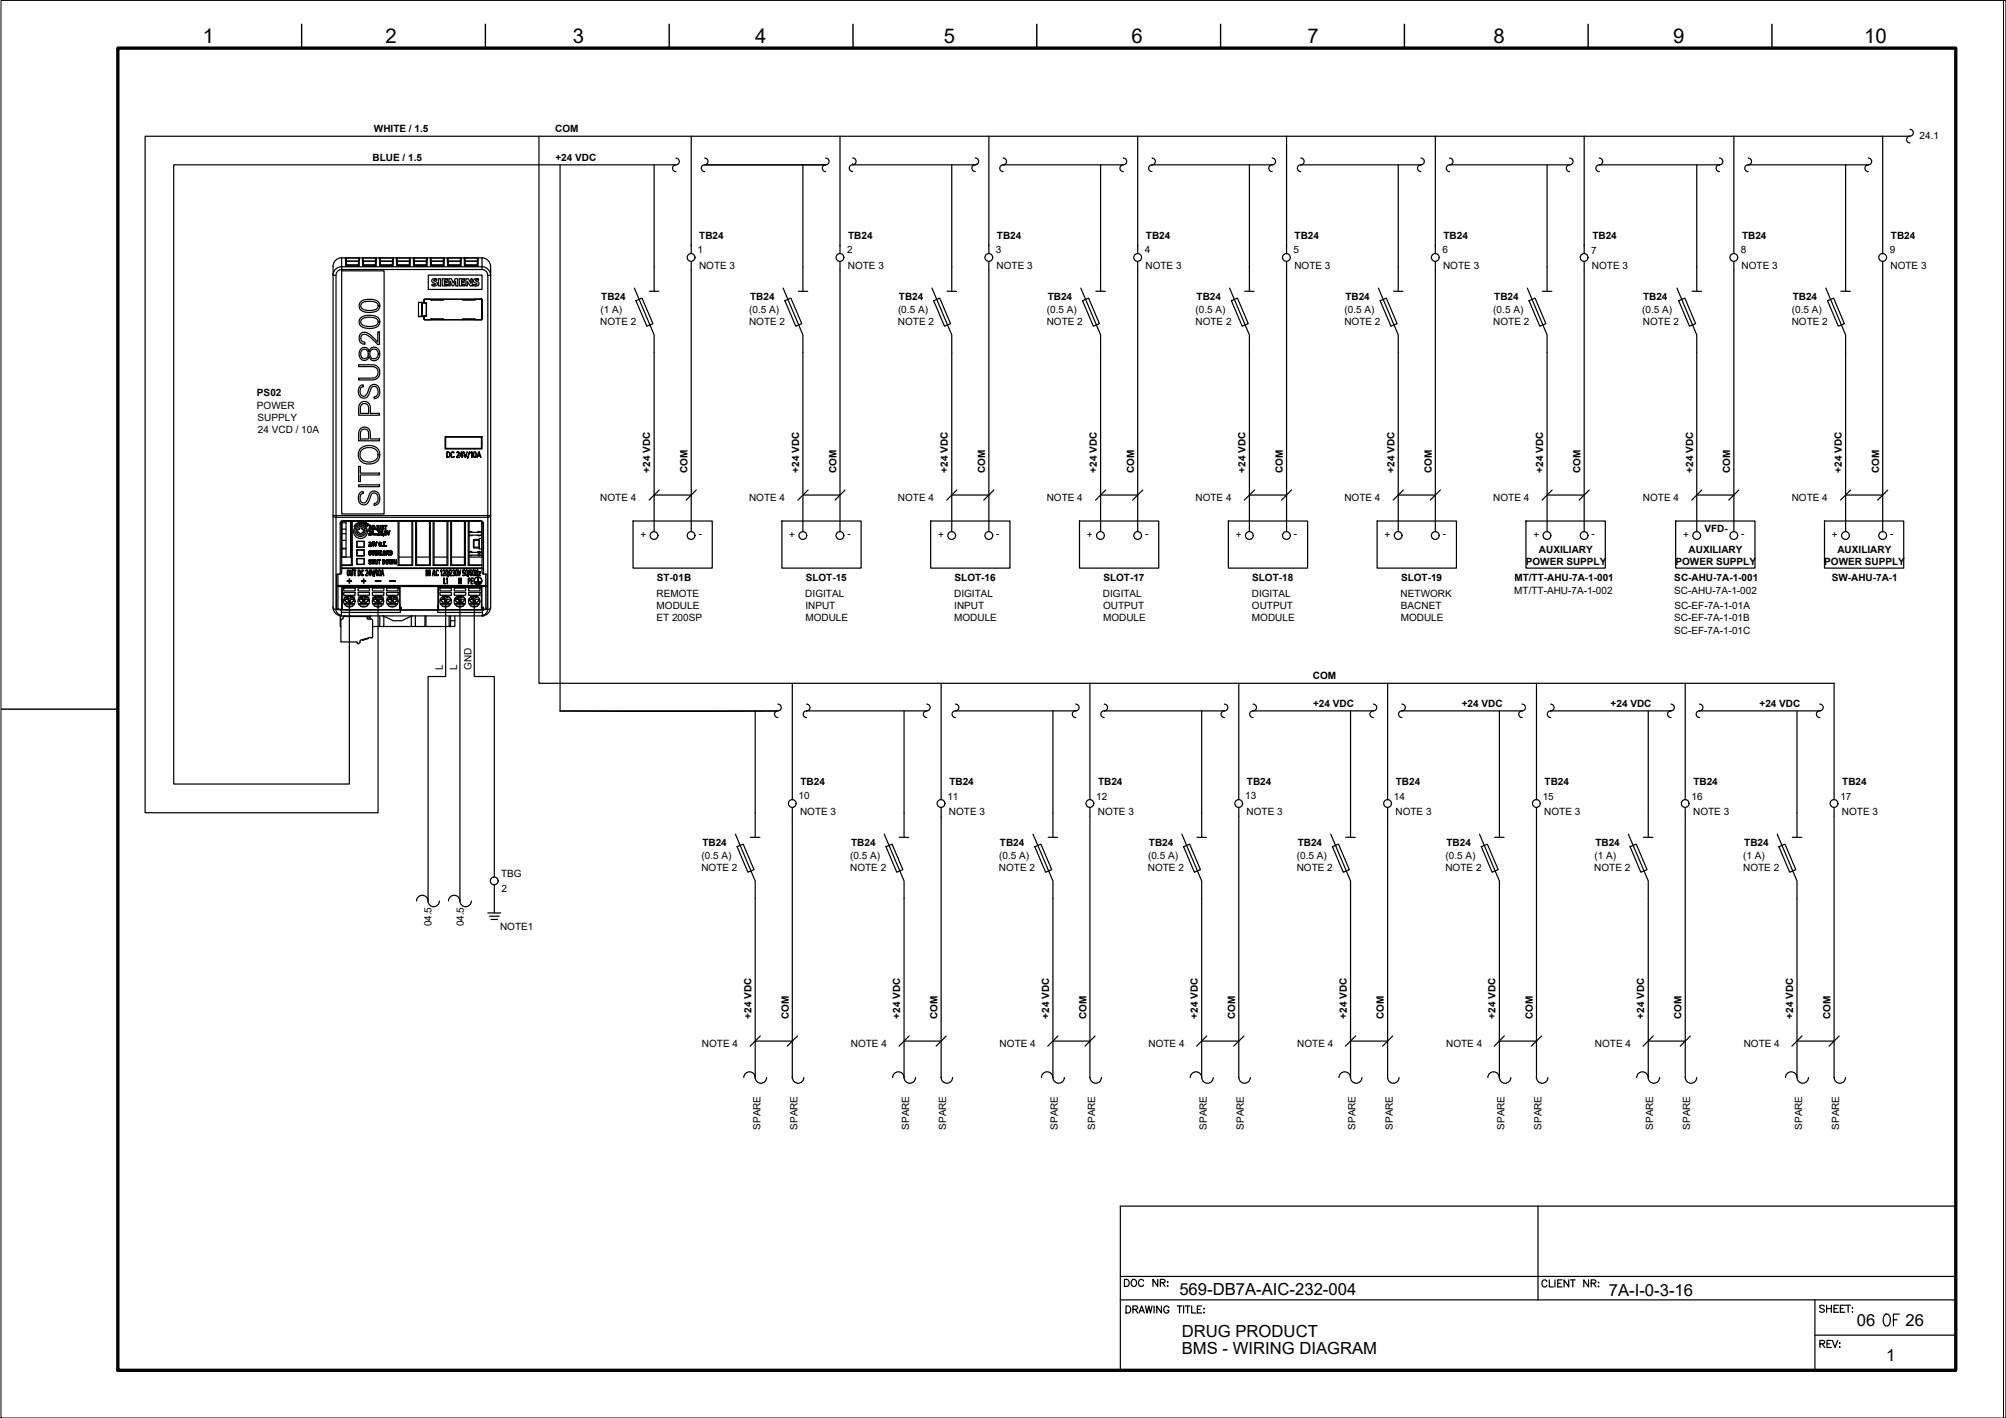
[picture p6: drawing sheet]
<svg xmlns="http://www.w3.org/2000/svg" width="420mm" height="297mm" viewBox="0 0 420 297" stroke-linecap="round" stroke-linejoin="round" font-family="sans-serif">
<defs><g id="words">
<text font-size="5.7" x="393.7" y="279">OF</text>
<text font-size="4.4" x="234.6" y="270.6">DOC NR:</text>
<g font-size="4.3">
<text x="42.5" y="9">1</text>
<text x="80.8" y="9">2</text>
<text x="120" y="9">3</text>
<text x="158.2" y="9">4</text>
<text x="197.7" y="9">5</text>
<text x="237" y="9">6</text>
<text x="273.9" y="9">7</text>
<text x="312.8" y="9">8</text>
<text x="350.4" y="9">9</text>
<text x="390.5" y="9">10</text>
</g>
<g font-size="3.5">
<text x="247" y="271.3">569-DB7A-AIC-232-004</text>
<text x="337" y="271.4">7A-I-0-3-16</text>
<text x="247.5" y="280.1">DRUG PRODUCT</text>
<text x="388.9" y="277.7">06</text>
<text x="399.1" y="277.7">26</text>
<text x="247.5" y="283.7">BMS - WIRING DIAGRAM</text>
<text x="395.1" y="285">1</text>
</g>
<g font-size="2.1">
<text x="78.3" y="27.7">WHITE / 1.5</text>
<text x="116.3" y="27.7">COM</text>
<text x="402" y="29.2">24.1</text>
<text x="78" y="33.7">BLUE / 1.5</text>
<text x="116.3" y="33.7">+24 VDC</text>
<text x="146.1" y="53.1">1</text>
<text x="146.5" y="50">TB24</text>
<text x="177.4" y="53.1">2</text>
<text x="177.7" y="50">TB24</text>
<text x="208.6" y="53.1">3</text>
<text x="208.8" y="50">TB24</text>
<text x="239.8" y="53.1">4</text>
<text x="240" y="50">TB24</text>
<text x="270.9" y="53.1">5</text>
<text x="271.2" y="50">TB24</text>
<text x="302.1" y="53.1">6</text>
<text x="302.3" y="50">TB24</text>
<text x="333.3" y="53.1">7</text>
<text x="333.5" y="50">TB24</text>
<text x="364.6" y="53.1">8</text>
<text x="364.9" y="50">TB24</text>
<text x="395.8" y="53.1">9</text>
<text x="396" y="50">TB24</text>
<text x="146.4" y="56.2">NOTE 3</text>
<text x="177.6" y="56.2">NOTE 3</text>
<text x="208.7" y="56.2">NOTE 3</text>
<text x="239.9" y="56.2">NOTE 3</text>
<text x="271.1" y="56.2">NOTE 3</text>
<text x="302.3" y="56.2">NOTE 3</text>
<text x="333.4" y="56.2">NOTE 3</text>
<text x="364.8" y="56.2">NOTE 3</text>
<text x="396" y="56.2">NOTE 3</text>
<text x="125.8" y="65.5">(1 A)</text>
<text x="125.9" y="62.8">TB24</text>
<text x="156.9" y="65.5">(0.5 A)</text>
<text x="157.1" y="62.8">TB24</text>
<text x="188.1" y="65.5">(0.5 A)</text>
<text x="188.3" y="62.8">TB24</text>
<text x="219.3" y="65.5">(0.5 A)</text>
<text x="219.5" y="62.8">TB24</text>
<text x="250.4" y="65.5">(0.5 A)</text>
<text x="250.6" y="62.8">TB24</text>
<text x="281.6" y="65.5">(0.5 A)</text>
<text x="281.8" y="62.8">TB24</text>
<text x="312.8" y="65.5">(0.5 A)</text>
<text x="313" y="62.8">TB24</text>
<text x="344" y="65.5">(0.5 A)</text>
<text x="344.1" y="62.8">TB24</text>
<text x="375.3" y="65.5">(0.5 A)</text>
<text x="375.5" y="62.8">TB24</text>
<text x="125.7" y="68.1">NOTE 2</text>
<text x="156.9" y="68.1">NOTE 2</text>
<text x="188.1" y="68.1">NOTE 2</text>
<text x="219.2" y="68.1">NOTE 2</text>
<text x="250.4" y="68.1">NOTE 2</text>
<text x="281.6" y="68.1">NOTE 2</text>
<text x="312.8" y="68.1">NOTE 2</text>
<text x="344.1" y="68.1">NOTE 2</text>
<text x="375.3" y="68.1">NOTE 2</text>
<text x="53.8" y="83">PS02</text>
<text x="53.8" y="85.6">POWER</text>
<text x="54" y="88.2">SUPPLY</text>
<text x="54" y="90.7">24 VCD / 10A</text>
<text x="136.2" y="99" transform="rotate(-90 136.2 99)">+24 VDC</text>
<text x="144" y="99" transform="rotate(-90 144 99)">COM</text>
<text x="167.4" y="99" transform="rotate(-90 167.4 99)">+24 VDC</text>
<text x="175.2" y="99" transform="rotate(-90 175.2 99)">COM</text>
<text x="198.5" y="99" transform="rotate(-90 198.5 99)">+24 VDC</text>
<text x="206.4" y="99" transform="rotate(-90 206.4 99)">COM</text>
<text x="229.7" y="99" transform="rotate(-90 229.7 99)">+24 VDC</text>
<text x="237.5" y="99" transform="rotate(-90 237.5 99)">COM</text>
<text x="260.9" y="99" transform="rotate(-90 260.9 99)">+24 VDC</text>
<text x="268.7" y="99" transform="rotate(-90 268.7 99)">COM</text>
<text x="292.1" y="99" transform="rotate(-90 292.1 99)">+24 VDC</text>
<text x="299.9" y="99" transform="rotate(-90 299.9 99)">COM</text>
<text x="323.2" y="99" transform="rotate(-90 323.2 99)">+24 VDC</text>
<text x="331.1" y="99" transform="rotate(-90 331.1 99)">COM</text>
<text x="354.6" y="99" transform="rotate(-90 354.6 99)">+24 VDC</text>
<text x="362.4" y="99" transform="rotate(-90 362.4 99)">COM</text>
<text x="385.8" y="99" transform="rotate(-90 385.8 99)">+24 VDC</text>
<text x="393.6" y="99" transform="rotate(-90 393.6 99)">COM</text>
<text x="125.7" y="105">NOTE 4</text>
<text x="156.9" y="105">NOTE 4</text>
<text x="188.1" y="105">NOTE 4</text>
<text x="219.2" y="105">NOTE 4</text>
<text x="250.4" y="105">NOTE 4</text>
<text x="281.6" y="105">NOTE 4</text>
<text x="312.8" y="105">NOTE 4</text>
<text x="344.1" y="105">NOTE 4</text>
<text x="375.3" y="105">NOTE 4</text>
<text x="134.1" y="112.6">+</text>
<text x="146.3" y="112.4">-</text>
<text x="165.3" y="112.6">+</text>
<text x="177.5" y="112.4">-</text>
<text x="196.5" y="112.6">+</text>
<text x="208.7" y="112.4">-</text>
<text x="227.6" y="112.6">+</text>
<text x="239.9" y="112.4">-</text>
<text x="258.8" y="112.6">+</text>
<text x="271" y="112.4">-</text>
<text x="290" y="112.6">+</text>
<text x="302.2" y="112.4">-</text>
<text x="321.2" y="112.6">+</text>
<text x="333.4" y="112.4">-</text>
<text x="352.5" y="112.6">+</text>
<text x="357" y="111.4">VFD-</text>
<text x="364.7" y="112.4">-</text>
<text x="383.7" y="112.6">+</text>
<text x="395.9" y="112.4">-</text>
<text x="319.6" y="118.3">POWER SUPPLY</text>
<text x="322.3" y="115.9">AUXILIARY</text>
<text x="350.9" y="118.3">POWER SUPPLY</text>
<text x="353.7" y="115.9">AUXILIARY</text>
<text x="382.1" y="118.3">POWER SUPPLY</text>
<text x="384.9" y="115.9">AUXILIARY</text>
<text x="137.5" y="125">REMOTE</text>
<text x="137.6" y="121.7">ST-01B</text>
<text x="168.7" y="125">DIGITAL</text>
<text x="168.8" y="121.7">SLOT-15</text>
<text x="199.9" y="125">DIGITAL</text>
<text x="199.9" y="121.7">SLOT-16</text>
<text x="231" y="125">DIGITAL</text>
<text x="231.1" y="121.7">SLOT-17</text>
<text x="262.2" y="125">DIGITAL</text>
<text x="262.3" y="121.7">SLOT-18</text>
<text x="293.4" y="125">NETWORK</text>
<text x="293.5" y="121.7">SLOT-19</text>
<text x="317.2" y="124.3">MT/TT-AHU-7A-1-002</text>
<text x="317.2" y="121.7">MT/TT-AHU-7A-1-001</text>
<text x="350.6" y="124.3">SC-AHU-7A-1-002</text>
<text x="350.7" y="121.7">SC-AHU-7A-1-001</text>
<text x="383.6" y="121.7">SW-AHU-7A-1</text>
<text x="137.5" y="130.1">ET 200SP</text>
<text x="137.5" y="127.6">MODULE</text>
<text x="168.7" y="130.1">MODULE</text>
<text x="168.7" y="127.6">INPUT</text>
<text x="199.9" y="130.1">MODULE</text>
<text x="199.9" y="127.6">INPUT</text>
<text x="231" y="130.1">MODULE</text>
<text x="231" y="127.6">OUTPUT</text>
<text x="262.2" y="130.1">MODULE</text>
<text x="262.2" y="127.6">OUTPUT</text>
<text x="293.4" y="130.1">MODULE</text>
<text x="293.4" y="127.6">BACNET</text>
<text x="350.7" y="130.1">SC-EF-7A-1-01B</text>
<text x="350.7" y="127.6">SC-EF-7A-1-01A</text>
<text x="350.7" y="132.9">SC-EF-7A-1-01C</text>
<text x="92.7" y="140.4" transform="rotate(-90 92.7 140.4)">L</text>
<text x="95.7" y="140.4" transform="rotate(-90 95.7 140.4)">L</text>
<text x="98.7" y="140.4" transform="rotate(-90 98.7 140.4)">GND</text>
<text x="275" y="142.2">COM</text>
<text x="275" y="148.2">+24 VDC</text>
<text x="306.2" y="148.2">+24 VDC</text>
<text x="337.4" y="148.2">+24 VDC</text>
<text x="368.5" y="148.2">+24 VDC</text>
<text x="167.3" y="167.4">10</text>
<text x="167.7" y="164.4">TB24</text>
<text x="198.4" y="167.5">11</text>
<text x="198.8" y="164.4">TB24</text>
<text x="229.6" y="167.5">12</text>
<text x="230" y="164.4">TB24</text>
<text x="260.8" y="167.5">13</text>
<text x="261.2" y="164.4">TB24</text>
<text x="292" y="167.5">14</text>
<text x="292.4" y="164.4">TB24</text>
<text x="323.1" y="167.5">15</text>
<text x="323.5" y="164.4">TB24</text>
<text x="354.3" y="167.5">16</text>
<text x="354.7" y="164.4">TB24</text>
<text x="385.5" y="167.5">17</text>
<text x="385.9" y="164.4">TB24</text>
<text x="167.6" y="170.6">NOTE 3</text>
<text x="198.8" y="170.6">NOTE 3</text>
<text x="229.9" y="170.6">NOTE 3</text>
<text x="261.1" y="170.6">NOTE 3</text>
<text x="292.3" y="170.6">NOTE 3</text>
<text x="323.4" y="170.6">NOTE 3</text>
<text x="354.6" y="170.6">NOTE 3</text>
<text x="385.8" y="170.6">NOTE 3</text>
<text x="146.9" y="179.9">(0.5 A)</text>
<text x="147.1" y="177.1">TB24</text>
<text x="178.1" y="179.9">(0.5 A)</text>
<text x="178.3" y="177.1">TB24</text>
<text x="209.3" y="179.9">(0.5 A)</text>
<text x="209.4" y="177.1">TB24</text>
<text x="240.5" y="179.9">(0.5 A)</text>
<text x="240.6" y="177.1">TB24</text>
<text x="271.6" y="179.9">(0.5 A)</text>
<text x="271.8" y="177.1">TB24</text>
<text x="302.8" y="179.9">(0.5 A)</text>
<text x="303" y="177.1">TB24</text>
<text x="334" y="179.9">(1 A)</text>
<text x="334.2" y="177.1">TB24</text>
<text x="365.1" y="179.9">(1 A)</text>
<text x="365.3" y="177.1">TB24</text>
<text x="104.9" y="183.7">TBG</text>
<text x="146.9" y="182.4">NOTE 2</text>
<text x="178.1" y="182.4">NOTE 2</text>
<text x="209.2" y="182.4">NOTE 2</text>
<text x="240.4" y="182.4">NOTE 2</text>
<text x="271.6" y="182.4">NOTE 2</text>
<text x="302.7" y="182.4">NOTE 2</text>
<text x="333.9" y="182.4">NOTE 2</text>
<text x="365.1" y="182.4">NOTE 2</text>
<text x="105" y="186.9">2</text>
<text x="90.4" y="194.1" transform="rotate(-90 90.4 194.1)">04.5</text>
<text x="97.2" y="194.1" transform="rotate(-90 97.2 194.1)">04.5</text>
<text x="104.7" y="194.8">NOTE1</text>
<text x="157.4" y="213.4" transform="rotate(-90 157.4 213.4)">+24 VDC</text>
<text x="165.2" y="213.4" transform="rotate(-90 165.2 213.4)">COM</text>
<text x="188.6" y="213.4" transform="rotate(-90 188.6 213.4)">+24 VDC</text>
<text x="196.4" y="213.4" transform="rotate(-90 196.4 213.4)">COM</text>
<text x="219.7" y="213.4" transform="rotate(-90 219.7 213.4)">+24 VDC</text>
<text x="227.5" y="213.4" transform="rotate(-90 227.5 213.4)">COM</text>
<text x="250.9" y="213.4" transform="rotate(-90 250.9 213.4)">+24 VDC</text>
<text x="258.7" y="213.4" transform="rotate(-90 258.7 213.4)">COM</text>
<text x="282.1" y="213.4" transform="rotate(-90 282.1 213.4)">+24 VDC</text>
<text x="289.9" y="213.4" transform="rotate(-90 289.9 213.4)">COM</text>
<text x="313.2" y="213.4" transform="rotate(-90 313.2 213.4)">+24 VDC</text>
<text x="321.1" y="213.4" transform="rotate(-90 321.1 213.4)">COM</text>
<text x="344.4" y="213.4" transform="rotate(-90 344.4 213.4)">+24 VDC</text>
<text x="352.2" y="213.4" transform="rotate(-90 352.2 213.4)">COM</text>
<text x="375.6" y="213.4" transform="rotate(-90 375.6 213.4)">+24 VDC</text>
<text x="383.4" y="213.4" transform="rotate(-90 383.4 213.4)">COM</text>
<text x="147" y="219.4">NOTE 4</text>
<text x="178.2" y="219.4">NOTE 4</text>
<text x="209.4" y="219.4">NOTE 4</text>
<text x="240.6" y="219.4">NOTE 4</text>
<text x="271.7" y="219.4">NOTE 4</text>
<text x="302.9" y="219.4">NOTE 4</text>
<text x="334.1" y="219.4">NOTE 4</text>
<text x="365.2" y="219.4">NOTE 4</text>
<text x="159.3" y="236.7" transform="rotate(-90 159.3 236.7)">SPARE</text>
<text x="167" y="236.7" transform="rotate(-90 167 236.7)">SPARE</text>
<text x="190.4" y="236.7" transform="rotate(-90 190.4 236.7)">SPARE</text>
<text x="198.2" y="236.7" transform="rotate(-90 198.2 236.7)">SPARE</text>
<text x="221.6" y="236.7" transform="rotate(-90 221.6 236.7)">SPARE</text>
<text x="229.4" y="236.7" transform="rotate(-90 229.4 236.7)">SPARE</text>
<text x="252.8" y="236.7" transform="rotate(-90 252.8 236.7)">SPARE</text>
<text x="260.5" y="236.7" transform="rotate(-90 260.5 236.7)">SPARE</text>
<text x="283.9" y="236.7" transform="rotate(-90 283.9 236.7)">SPARE</text>
<text x="291.7" y="236.7" transform="rotate(-90 291.7 236.7)">SPARE</text>
<text x="315.1" y="236.7" transform="rotate(-90 315.1 236.7)">SPARE</text>
<text x="322.9" y="236.7" transform="rotate(-90 322.9 236.7)">SPARE</text>
<text x="346.3" y="236.7" transform="rotate(-90 346.3 236.7)">SPARE</text>
<text x="354" y="236.7" transform="rotate(-90 354 236.7)">SPARE</text>
<text x="377.4" y="236.7" transform="rotate(-90 377.4 236.7)">SPARE</text>
<text x="385.2" y="236.7" transform="rotate(-90 385.2 236.7)">SPARE</text>
</g>
</g></defs>
<!-- layer: G-TTLB-TTLB -->
<path d="M24.7 10.1h384.9v276.9h-384.9z" fill="none" stroke="#000" stroke-width=".7"/>
<!-- layer: G-TTLB-OTLN -->
<path d="M419.6 .1v296.9" fill="none" stroke="#000" stroke-width=".21"/>
<!-- layer: G-TTLB-INDX -->
<path d="M63.2 5.1v5M101.7 5.1v5M140.2 5.1v5M178.7 5.1v5M217.1 5.1v5M255.7 5.1v5M294.2 5.1v5M332.6 5.1v5M371.1 5.1v5M.2 148.6h24.5" fill="none" stroke="#000" stroke-width=".3"/>
<!-- layer: LGSP IA4$0$LG_PLOT -->
<path d="M322.1 252.7v19.6M234.7 267.4h174.9M234.7 272.3h174.9M380.1 279.7h29.5M380.1 272.3v14.7M234.7 287h174.9" fill="none" stroke="#000" stroke-width=".25"/>
<!-- layer: LG_PLOT -->
<g fill="none" stroke="#000" stroke-width=".25">
<path d="M409.6 252.7h-174.9v34.3M235.8 273.6h.5a.8 .8 0 0 1 .5 .7 .8 .8 0 0 1-.5 .7h-.5zM237.3 274.3l.8-.1 .2-.3-.4-.3h-.6v1.4M237.8 274.3l.5 .7M238.6 275l.5-1.4 .6 1.4M238.8 274.6h.7M239.9 273.6l.4 1.4 .3-1.4 .4 1.4 .3-1.4M241.7 273.6v1.4M243.3 273.6v1.4l-1-1.4v1.4M244.8 273.9a.54 .54 0 0 0-.6-.3 .54 .54 0 0 0-.4 .5v.4a.53 .53 0 0 0 .5 .6 .53 .53 0 0 0 .5-.6h-.3M246.6 273.6h1M247.1 273.6v1.4"/>
<path d="M247.9 273.6v1.4M248.3 273.6h.9M248.8 273.6v1.4M249.6 273.6v1.4h.8M250.8 274.3h.6M251.7 273.6h-.9v1.4h.9M252.1 274.1h.2zM252.2 274.9v.1zM324 268.5a.53 .53 0 0 0-.6-.4 .53 .53 0 0 0-.4 .6v.3a.54 .54 0 0 0 .4 .6 .54 .54 0 0 0 .6-.4M324.5 268.1v1.5h.9M325.7 268.1v1.5M326.3 268.8h.5"/>
<path d="M327.2 268.1h-.9v1.5h.9M328.6 268.1v1.5l-1-1.5v1.5M328.9 268.1h1M329.4 268.1v1.5M332.7 268.1v1.5l-1-1.5v1.5M333.3 268.8l.8-.1 .2-.3-.4-.3h-.6v1.5M333.8 268.8l.5 .8M334.8 268.7h.1zM334.8 269.4v.2zM382.1 273.6l-.3-.2-.7 .2 .2 .4 .7 .3 .1 .4a.63 .63 0 0 1-1 0M382.6 273.4v1.5M382.6 274.1h1"/>
<path d="M383.6 273.4v1.5M384.1 274.1h.6M385.1 273.4h-1v1.5h1M385.5 274.1h.5M386.4 273.4h-.9v1.5h.9M386.6 273.4h1M387.1 273.4v1.5M387.9 274.8h.2zM388 273.9v.2zM381.2 281.5l.8-.1 .2-.3-.4-.3h-.6v1.5M381.7 281.5l.5 .8M382.7 281.5h.5"/>
<path d="M383.6 280.8h-.9v1.5h.9M383.8 280.8l.5 1.5 .6-1.5M385.3 281.4h.1zM385.3 282.2h.1z"/>
</g>
<!-- layer: PDF_EI-CTRL -->
<g fill="none" stroke="#000" stroke-width=".25">
<path d="M69.8 57.6v.1h.6M71.5 55.9a1.81 1.81 0 0 0-1.8 1.8M71.6 54v1.9h29.4v-1.9M71.6 56.7h8.9v51h-8.9zM71.6 55.9v.6M72.3 54l.2 .2 .1 1.5h2.5v-1.5M72.3 54l.1 1.7h2.8l.1-1.7M72.4 55.7h.1M72.5 55.7h2.7M72.5 54.7h2.6M72.6 55.5h2.5M73.4 55.7h.1"/>
<path d="M75.3 54l-.2 .2M75.9 54l.2 .2v1.5h2.5l.1-1.5 .1-.2M75.9 54l.1 1.7h2.8v-1.7M75.9 55.7h2.9M76.1 54.7h2.6M76.1 55.5h2.5M78.2 55.7h.1M78.8 55.7h.1M79.4 54l.3 .2v1.5h2.5v-1.5l.2-.2M79.5 54v1.7h2.8l.1-1.7M79.5 55.7h.1M79.6 55.7h2.7"/>
<path d="M79.7 54.7h2.5M79.7 55.5h2.5M82.1 55.7h.1M82.3 55.7h.1M83 54l.2 .2v1.5h2.5l.1-1.5 .1-.2M83 54l.1 1.7h2.8l.1-1.7M83.1 55.7h2.8M83.2 54.7h2.6M83.2 55.5h2.5M83.3 55.7h.1M85.9 55.7h.1M86.5 54l.2 .2"/>
<path d="M86.6 54v1.7h2.9v-1.7M86.6 55.7h2.8M86.8 54.7h2.5M86.8 55.5h2.5M89.2 55.7h.1M89.3 55.7h.1M89.5 54l-.2 .2v1.5h-2.5l-.1-1.5M89.7 57.6h11.3v3h-11.3zM90.1 54l.2 .2 .1 1.5h2.4l.1-1.5 .2-.2M90.1 54l.1 1.7h2.8l.1-1.7M90.2 55.7h2.8M90.3 54.7h2.6"/>
<path d="M90.3 55.5h2.5M90.5 55.7h.1M90.5 58.5l.4-.1h.6v.3h-.6l.1 .2a.57 .57 0 0 1 .6 .7 .57 .57 0 0 1-.9 .3h-.2v-.4l.6 .1 .1-.1-.1-.1a.55 .55 0 0 1-.6-.9zM91.8 58.4h.5v1.5h-.5zM92.6 58.4h1.1v.3h-.6v.3h.6v.3h-.6v.3h.6v.3h-1.1zM93 55.7h.1M93.7 54l.2 .2v1.5h2.5v-1.5M93.7 54v1.7h2.9v-1.7M93.7 55.7h2.8M93.9 54.7h2.5M93.9 55.5h2.5M94 58.4h.6l.3 .9 .4-.9h.6v1.5h-.5v-1l-.4 1h-.3l-.4-1v1h-.3z"/>
<path d="M96.2 58.4h1.1v.3h-.7v.3h.6v.3h-.6v.3h.7v.3h-1.1zM96.6 54l-.2 .2M97.2 54l.2 .2 .1 1.5h2.4l.1-1.5 .2-.2M97.2 54l.1 1.7h2.8l.1-1.7M97.3 55.7h2.8M97.4 54.7h2.6M97.5 55.5h2.4M97.6 58.4h.5l.5 .9v-.9h.3v1.5h-.5l-.5-1v1h-.3zM99.2 58.6l.3-.2h.7v.3h-.6l.1 .2a.58 .58 0 0 1 .6 .7 .58 .58 0 0 1-.9 .3h-.2v-.4l.6 .1 .1-.1-.1-.1a.63 .63 0 0 1-.6-.8zM101 56.5l-.1-.6a1.81 1.81 0 0 1 1.8 1.8M102.8 57.6v.1h-.6M75.1 76.4h2.4a1.62 1.62 0 0 1 2.1 1.4 1.62 1.62 0 0 1-1.8 1.8h-2.7v-.4h2.4a1.27 1.27 0 0 0 1.7-1.2 1.27 1.27 0 0 0-1.7-1.2h-2.4z"/>
<path d="M75.5 66.6a3.3 3.3 0 0 1 3.9 .1 1.49 1.49 0 0 1-.2 1.6 1.49 1.49 0 0 1-1.6 .5 2 2 0 0 1-2.4-1.2l.1-.6zM75.5 63.3a3.4 3.4 0 0 1 3.8 0 1.38 1.38 0 0 1 0 1.5 1.38 1.38 0 0 1-1.4 .6 2.18 2.18 0 0 1-2.6-1l-.1-.5zM75.6 69.9a1.67 1.67 0 0 1 2.3 .5l1.2 1.3v-2.2h.4v2.6l-.6-.1a5.1 5.1 0 0 0-2.6-2 .83 .83 0 0 0-.7 .9 .83 .83 0 0 0 .8 .8v.4a1.31 1.31 0 0 1-1.1-.8 1.31 1.31 0 0 1 .3-1.4zM75.7 73a.99 .99 0 0 1 1.6 .6 1.15 1.15 0 0 1 1.4-.9 1.15 1.15 0 0 1 .8 1.4 1.15 1.15 0 0 1-.8 1.4 1.15 1.15 0 0 1-1.4-.8 1.07 1.07 0 0 1-1.3 .8 1.07 1.07 0 0 1-.8-1.4l.1-.6zM75.7 73.5a.84 .84 0 0 1 1.1-.2 .84 .84 0 0 1 .3 1 .82 .82 0 0 1-1 .8 .82 .82 0 0 1-.5-1.2zM75.7 66.9a2.93 2.93 0 0 1 3.4 .1 .96 .96 0 0 1-.1 1 .96 .96 0 0 1-1 .4h-.3a1.93 1.93 0 0 1-2.1-.7v-.4zM75.7 63.6a2.99 2.99 0 0 1 3.4 .1 .96 .96 0 0 1-.1 1 .96 .96 0 0 1-1 .3 2.63 2.63 0 0 1-2.4-.5v-.6zM77.7 73.3a.94 .94 0 0 1 1.3 .2 .94 .94 0 0 1 0 1.3 .94 .94 0 0 1-1.3 .1l-.2-.8zM87.7 63.3l1.6 .2v2.7M88.3 63.5v2.6zM88.3 66.1l.2 .1M88.4 66l.1 .1"/>
<path d="M88.5 63.4l-.2 .1M88.5 63.5l-.1 .1M88.8 66.9l.1 .1M88.8 63.3v-.5v.6M88.8 66.2v.1M88.8 66.8l.2 .2M88.9 62.7l-.1 .1M89 62.7l-.2 .1M89.3 66.2l-1.6 .1v-3l1.6 .1v2.8h-.5v.7v-.6h-1.1M89.3 63.4v.1M90.3 62.7h-1.3h11.8h-1.3M90.3 62.7h2.6v.2h-2.6z"/>
<path d="M90.3 66.8h2.6v.2h-2.6zM90.3 67h-1.3h11.8h-1.3v-.2h-2.6v.2M92.9 67h6.6M92.9 62.7h4M96.9 62.7h2.6v.2h-2.6zM100.8 62.7l.1 .1M100.8 67h.1M100.8 62.7h.1M100.9 66.8l-.1 .2M100.9 66.9l-.1 .1M101 62.8v4.1zM75.1 97.7h.4v1.4h4v.4h-4v1.4h-.4z"/>
<path d="M75.4 80.9l.3-.2 .4-.1-.1 .4a1.06 1.06 0 0 0-.6 1.1 1.06 1.06 0 0 0 .9 .9 3.3 3.3 0 0 0 1-1.7 1.16 1.16 0 0 1 1.5-.7 1.16 1.16 0 0 1 .7 1.4v.4a1.15 1.15 0 0 1-1.1 1.1v-.4a1.12 1.12 0 0 0 .8-1.1 1.12 1.12 0 0 0-1-1.1 1.57 1.57 0 0 0-.8 1.4 1.21 1.21 0 0 1-1.5 1.1 1.21 1.21 0 0 1-.8-1.6zM75.4 94.1a2.62 2.62 0 0 1 4 .3 1.98 1.98 0 0 1-.3 2.1 1.98 1.98 0 0 1-2 .7 1.94 1.94 0 0 1-1.9-1 1.94 1.94 0 0 1 .2-2.1zM75.6 89.7a1.28 1.28 0 0 1 1.5 0 1.28 1.28 0 0 1 .5 1.4v.9h1.9v.3h-4.4l.1-1.8zM75.6 84.4a1.28 1.28 0 0 1 1.5-.1 1.28 1.28 0 0 1 .5 1.4v.9h1.9v.4h-4.4l.1-1.9zM75.7 90.2a.93 .93 0 0 1 1.1-.2 .93 .93 0 0 1 .4 1.2v.8h-1.7v-1.4zM75.7 84.8a.94 .94 0 0 1 1.2-.1 .94 .94 0 0 1 .3 1.1v.8h-1.7v-1.4zM75.7 94.3a2.2 2.2 0 0 1 3.5 .6 1.74 1.74 0 0 1-2.4 1.8 1.46 1.46 0 0 1-1.3-.9 1.46 1.46 0 0 1 .2-1.5zM93.2 91.5h7.8v2.6h-7.8zM93.3 91.6h7.5v2.3h-7.5zM93.6 94.7a.59 .59 0 0 1 .7 .5 .59 .59 0 0 1-.7 .6zM93.7 94.7a.51 .51 0 0 1 .5 .5 .51 .51 0 0 1-.5 .5zM94.6 94.7h.4l.1 .2-.1-.1a.52 .52 0 0 0-.5 .4 .52 .52 0 0 0 .2 .6l.4-.1-.2 .1-.4-.1-.1-.7z"/>
<path d="M95.7 94.7a.34 .34 0 0 1 .5 .1 .34 .34 0 0 1-.2 .5l-.3 .4 .5 .1h-.6l.2-.4a.43 .43 0 0 0 .2-.7zM96.6 94.7h.2v.7h.2l-.2 .1v.3v-.3h-.5zM96.7 94.7l.1 .7h-.4zM97.1 94.7l.4 1 .4-1-.4 1.1h-.1zM98.3 94.6l-.3 1.4h-.1zM98.6 94.9l.3-.2v1.1l-.1-1zM99.2 94.8a.31 .31 0 0 1 .4-.1 .31 .31 0 0 1 .2 .3v.4a.34 .34 0 0 1-.5 .4 .34 .34 0 0 1-.1-.5zM99.3 94.8h.3l.1 .1v.7l-.2 .2-.3-.4zM100.3 94.7l.4 1.1-.1-.3h-.5l-.2 .3zM100.3 94.8l.2 .6h-.4zM69.8 108l.1 .2 .3 .2h.2v-.4h31.8l.1 .4 .3-.1 .2-.3M69.8 108h.6v-50.3a1.23 1.23 0 0 1 1.2-1.2h29.4a1.27 1.27 0 0 1 1.2 1.2v50.3h.6"/>
<path d="M71.3 109.6l.3-.1v10.4l-.1 .3-.2 .1M71.6 119h29.4M71.6 119.1h29.4M71.6 116.7h.9M71.6 110.8h.9M71.6 111.8h.9M71.6 115h.9M71.6 114.9h.9M71.6 113.2h.9M71.6 109.3v7.4h2M71.6 109.5h.9M71.8 109.1l-.3 .4"/>
<path d="M71.8 109a.6 .6 0 0 0-.6 .6M71.9 109.1h28.8v.1h-28.8zM72.5 109.2v7.5M72.9 119.5l.2 .2-.1 .8-.2-.1zM72.9 119.4h.2l.1 .2v.8l-.2 .2-.3-.2v-.8zM73.4 114.3l.2 .1M73.4 119.4l.2 1.1 .2-.1v-1l.1 .7a.33 .33 0 0 1 0 .4 .33 .33 0 0 1-.5 0 .33 .33 0 0 1 0-.4zM73.4 109.2v7.5M73.6 109.2l-.2 .2 .2-.2M73.6 113.1l-.2-.1 .2 .1M73.6 109.4v3.6M73.6 109.2l.1 9.1h-2.1"/>
<path d="M73.6 115.5l-.2 .1M73.6 113.4h-.2M73.6 118.3l.2 .1M73.8 109.2v9.3h-2.2M74.1 119.4h.5l-.2 .1v1.1l-.1-1.1zM74.7 117h1.6v1.2h-1.6zM74.7 115.2h1.6v1.2h-1.6zM74.7 113.4h1.6v1.2h-1.6zM74.7 114.6h.1M74.7 113.4h.1M74.7 116.4h.1M74.7 115.2h.1"/>
<path d="M74.7 118.2h.1M74.7 117h.1M74.7 116h.1M74.7 115.8h.1M74.8 113.4h1.5v1.2h-1.5zM74.8 115.2h1.5v1.2h-1.5zM74.8 117h1.5v1.2h-1.5zM74.8 115.6h-.1M75 119.4l.4 .1 .1 .2v.6l-.3 .3h-.2zM75.1 119.5a.57 .57 0 0 1 .3 .5 .57 .57 0 0 1-.3 .5zM75.1 101.6h4.4v.3h-4.4zM75.2 110.6h.6v.3h.3v.6h-.3v.3h-.6v-.3h-.3v-.6h.3z"/>
<path d="M75.4 103.3l.3-.3h.4v.3a1.05 1.05 0 0 0-.7 1.1 1.05 1.05 0 0 0 .9 1 2.73 2.73 0 0 0 1-1.7 1.17 1.17 0 0 1 1.5-.8 1.17 1.17 0 0 1 .7 1.5v.3a1.18 1.18 0 0 1-1.1 1.2v-.4a1.1 1.1 0 0 0 .8-1.2 1.1 1.1 0 0 0-1-1h-.1a1.96 1.96 0 0 0-.8 1.5 1.16 1.16 0 0 1-1.4 .9 1.16 1.16 0 0 1-.8-1.4zM75.4 114.6h.1M75.4 115.2h.1M75.4 116.4h.1M75.4 117h.1M75.7 114.6h.1M75.7 115.2h.1M75.7 116.4h.1M75.7 117h.1M75.8 109.5l.5 .2 .5 .4M75.8 119.5l.2-.1 .2 .2-.2-.1a.8 .8 0 0 0 0 1l.2-.1-.2 .2a.83 .83 0 0 1-.2-1.1zM76.3 115.6h.1"/>
<path d="M76.3 115.8h.1M76.3 116h.1M76.7 119.5l.2-.1 .1 .2-.3 .9 .4 .1h-.5l.4-.9-.1-.2-.3 .1zM76.8 110.3a1.67 1.67 0 0 0-2.6 0 1.9 1.9 0 0 1 3.1-.3l-.4 .3M77.1 109.9l-.2 .3 .2-.2-.2-.2a2.02 2.02 0 0 0-1.7-.2h.7l.9 .5M77.3 114.4h.1M77.3 112h.1M77.3 111.9l.3-.5-.3 .5M77.3 111.9h.1M77.3 114.3h.1M77.3 115.6v.4M77.3 110a2.02 2.02 0 0 0-3.1 .3"/>
<path d="M77.3 113.7h.3v.2l-.3 .6 .4-.1M77.3 111.2v.1h.3v.2l-.3 .6 .4-.1M77.3 117.3l.4 .1-.2-.2-.2 .3M77.3 113.6v.1M77.3 111.2v.1M77.3 117.3a.46 .46 0 0 0 .3 .6l-.1 .2-.2-.1M77.3 115.5h.4v.5a.25 .25 0 0 1-.2 .3 .25 .25 0 0 1-.2-.3zM77.3 114.4h.4zM77.4 115.6h.2l-.1 .7-.1-.1zM77.4 117.4l.3 .5M77.4 115.8v.4l.2-.2M77.4 112h.3z"/>
<path d="M77.4 116.2l.2 .1M77.4 119.4h.2v.8h.1l-.1 .4-.1-.3h-.3zM77.4 110.6h.3M77.5 119.5v.7h-.2zM77.5 110.1h.1l.3 .9-.3-.9M77.5 110.1l-.2 .9M77.6 110.2l.1 .5h-.3l.2-.5M77.6 113.8l-.3 .5M77.6 117.9l-.3 .1M77.6 110.1h-.1l-.2 .9 .1-.2h.3l.2 .2M77.7 113.7l-.2-.1-.2 .1a.27 .27 0 0 1 .4 .1 .27 .27 0 0 1-.2 .4l-.2 .2h.4M77.7 117.5l-.3-.1v.3a.26 .26 0 0 1 .4 .2 .26 .26 0 0 1-.2 .3 .26 .26 0 0 1-.3-.3"/>
<path d="M77.7 111.4l-.2-.2-.2 .1a.28 .28 0 0 1 .4 .1 .28 .28 0 0 1-.2 .4l-.2 .2h.4M77.7 111.3h.1M77.7 115.5l-.2-.1-.2 .3M77.7 115.7v.2M77.8 119.4l.2 1.1 .3-1.1-.2 1.2h-.1zM77.8 114.1v.1h.3v.3l.2-.3M77.8 111.7l.2-.4-.2 .4M77.9 115.4l.2 .9h.1l.2-.9M78 115.4h.1M77.9 117.3l.1-.1-.1 1 .1-.4h.3l.1 .4v-.9M77.9 114.2h.2zM77.9 111.7h.2z"/>
<path d="M77.9 115.4l.2 .8M77.9 115.4l.2 .7 .2-.7M78 115.4l-.1 .1M78 117.3v.4h.3l.1-.5-.1 .1M78 117.6h.3M78 113.6l-.2 .6M78 110.1h.3a.46 .46 0 0 1 .2 .6 .46 .46 0 0 1-.5 .3v-.9l.4 .1 .1 .4M78 113.6h.2zM78.1 111.3l.1-.1h-.1l-.3 .7h.3l.1 .2 .1-.3M78.1 111.2l-.3 .6M78.1 110.2h.2M78.1 113.7v.5h-.2z"/>
<path d="M78.1 111.3v.5h-.2zM78.1 110.2v.7a.42 .42 0 0 0 .4-.3 .42 .42 0 0 0-.2-.4M78.1 116.2h.1M78.2 113.6v.6h.1M78.2 113.6h-.2M78.2 111.3v.5l.1-.1M78.2 111.7h.1zM78.2 114.2h.1zM78.3 115.4l-.2 .8M78.4 115.4h.1M78.4 113.6l.2 .9 .4-.9M78.5 113.6h.1"/>
<path d="M78.4 111.9v.2l.1-.1M78.4 110.6l-.1 .2-.2 .1M78.5 111.9h.1M78.4 113.6l.3 .8 .2-.8M78.5 113.6h-.1M78.5 111.9l-.1 .1M78.5 115.4h.5zM78.6 119.3l-.2 1.5zM78.6 117.3l.1-.1-.1 .6a.27 .27 0 0 0 .2 .4 .27 .27 0 0 0 .3-.4v-.5M78.6 115.8h.3zM78.6 116.2h.4zM78.7 117.3v.7l.1 .1 .3-.9-.1 .1"/>
<path d="M78.7 111.9v.2l.1-.1M78.8 111.9h.1M78.7 117.9l.1 .1 .2-.1M78.8 111.9l-.1 .1M78.8 110.8h-.1M78.9 113.6l-.3 .7-.2-.7M78.9 113.6h.1zM78.9 119.4h.1v1.2h-.1v-1.1l-.1 .1zM78.9 111.9v.2l.1-.1M79 111.9h.1M78.9 115.8l-.3 .1v.4l.4-.1M79 115.5h-.4v.3h.3"/>
<path d="M79 115.4h-.5v.9h.5M79 111.9l-.1 .1M79 110.1h.1h-.1v.7l-.1 .1-.1-.1M79.1 112v-.1v.2l.5-.1M79.1 110.1v.6a.19 .19 0 0 1-.2 .3 .19 .19 0 0 1-.1-.2l.1 .1 .1-.3M79.1 111.9l.3-.5-.3 .5M79.1 111.3h.3v.2l-.3 .5M79.1 115.4h.2zM79.1 111.2v.1M79.2 117.3l.5-.1h-.5v.2h.2v.8l.1-.8 .2-.1M79.2 115.5l.3 .1-.1 .2h-.2zM79.2 112h.4z"/>
<path d="M79.3 110.1h.1l-.1 .5a.26 .26 0 0 0 .2 .4 .26 .26 0 0 0 .3-.4v-.5M79.3 115.4l.2 .2-.1 .2M79.3 119.4h.1a.75 .75 0 0 1 .2 1.2h-.1a.96 .96 0 0 1-.2-1.1zM79.4 119.5h.1a.83 .83 0 0 1 0 1l-.2-.2zM79.4 110.1v.7a.16 .16 0 0 0 .1 .2 .16 .16 0 0 0 .2-.2l.1-.7h-.1M79.4 110.6l.1 .3 .2-.2M79.4 113.8v.5M79.5 113.7h.3v.5a.23 .23 0 0 1-.2 .3 .23 .23 0 0 1-.2-.3zM79.5 115.7l-.3 .1M79.5 116v.1M79.5 113.7l.3 .1-.1 .6-.2-.1zM79.5 115.6l-.4-.2v.9l.1-.4h.2l.2 .4"/>
<path d="M79.5 111.4l-.1-.2-.2 .1a.27 .27 0 0 1 .4 .1 .27 .27 0 0 1-.2 .4l-.2 .2h.4M79.5 115.9h-.1l.2 .4-.1-.2M79.5 115.6v.1M79.5 116h.1M79.7 111.5a.24 .24 0 0 1 .2-.4 .24 .24 0 0 1 .2 .4M79.7 111.4h.1M79.8 115.4h.1M79.8 111.8v.2a.18 .18 0 0 1 0-.3 .18 .18 0 0 1 .3 .1 .18 .18 0 0 1-.2 .3l-.1-.1M79.8 111.6l-.1 .3M79.8 113.8v.4a.17 .17 0 0 1-.1 .2 .17 .17 0 0 1-.2-.2v-.3M79.8 115.4l-.1 .9h.4M79.8 115.4v.9l.3-.1"/>
<path d="M79.8 116.2h.3zM79.8 113.7l-.2-.1-.2 .2M79.8 113.8v.3M79.9 111.2a.22 .22 0 0 0-.2 .2 .22 .22 0 0 0 .1 .3 .25 .25 0 0 0-.1 .3 .25 .25 0 0 0 .4 0 .25 .25 0 0 0-.1-.3l.1-.3-.2-.2M79.9 111.6l.2-.2zM80 119.4h.2l.1 1.2v-.3h-.4v.3h-.1zM80 114.3v.2l.1-.1M80 110.1a.47 .47 0 0 0 .3 .7l-.1 .2-.1-.2M80 110.2h.4M80.1 114.3h.1M80.1 111.4l-.1 .1-.2-.1 .1 .2a.16 .16 0 0 1-.2-.1 .16 .16 0 0 1 .2-.2 .16 .16 0 0 1 .1 .3h-.1M80.1 110.3l.3 .5"/>
<path d="M80.1 111.9l-.3 .1M80.1 111.6l.1 .2zM80.1 119.5l.1 .7h-.3zM80.1 111.3v.1M80.1 114.3l-.1 .1M80.2 117.3h.1a.45 .45 0 0 1 .3 .5 .45 .45 0 0 1-.4 .4v-1h.1a.34 .34 0 0 1 .3 .5v.1M80.2 117.4h.2M80.2 117.4v.7l.3-.1-.1-.6M80.3 115.6l.2-.2 .2 .2M80.3 115.7v.4l.2 .2M80.3 115.6h.1M80.3 113.6v.9l.1-.4 .3 .4-.3-.5"/>
<path d="M80.4 113.6h.1M80.3 110.8l-.3 .1M80.3 115.5h.4v.5a.23 .23 0 0 1-.1 .3 .23 .23 0 0 1-.3-.2zM80.4 115.6h.2l-.1 .7-.2-.2zM80.4 113.6h-.1M80.4 110.2l-.2-.2-.2 .3M80.4 112l-.1 .3v-.4v.4M80.4 111.9l-.1 .1M80.4 110.3l-.3-.1v.3a.27 .27 0 0 1 .3 .3 .27 .27 0 0 1-.3 .2v-.2M80.4 114l.3 .5M80.5 111.5a.25 .25 0 0 1 .3-.4 .24 .24 0 0 1 .2 .4M80.5 110.1h.5h-.5v.1h.2v.8l.1-.8 .2-.1"/>
<path d="M80.5 111.4h.1M80.5 117.7v.3l-.3 .1M80.6 111.6l-.1 .3M80.6 111.8v.2v-.3a.18 .18 0 0 1 .3 .2 .17 .17 0 0 1-.3 .1M80.6 113.5l-.2 .4v-.3M80.6 113.6l-.2 .3M80.6 115.6v.5l-.1 .1-.1-.1-.1-.4M80.7 113.6l-.3 .4M80.7 115.6v.1M80.8 111.2a.22 .22 0 0 0-.3 .2 .22 .22 0 0 0 .1 .3 .24 .24 0 0 0-.1 .3 .24 .24 0 0 0 .4 0 .24 .24 0 0 0-.1-.3l.2-.3-.2-.2M80.8 111.6l.1-.2zM80.9 117.5l.1-.3 .2 .1 .1 .2"/>
<path d="M80.9 114.3v.2l.1-.1M80.9 116.3l.2-.9-.2 .9 .1-.2h.3l.2 .2M81 114.3h.1M80.9 111.4l-.1 .1-.2-.1 .2 .2-.2-.2h.3l-.1 .2M80.9 111.6l.1 .2zM80.9 111.8l-.3 .2M80.9 117.4h.3l.1 .5a.23 .23 0 0 1-.2 .3 .23 .23 0 0 1-.2-.3zM80.9 117.9l.2 .1 .1-.1M80.9 117.4h.3v.1l-.1 .6-.2-.1zM81 111.3v.1M81 114.3l-.1 .1M81 116h.3z"/>
<path d="M81.1 115.4h.1l.3 .9-.3-.9M81.1 111.3l.1-.1 .1 .9h.1l.3-.8M81.1 115.4h.1zM81.2 111.1v.2M81.2 111.2l.2 .8M81.2 111.3l.2 .6M81.3 116l-.1-.5-.2 .5h.3M81.4 112h.1M81.5 117.3v-.1l.2 1M81.5 117.3l.2 .7M81.5 117.2l.2 .7 .1-.7M81.5 111.3l-.1 .7"/>
<path d="M81.6 111.1l-.1 .2M81.6 111.2l-.2 .8M81.6 111.2l.1 .1zM81.7 115.4a.45 .45 0 0 1 .4 .5 .45 .45 0 0 1-.4 .4v-.9l.4 .1v.4M81.7 117.9v.1M81.7 115.5a.4 .4 0 0 1 .3 .4 .4 .4 0 0 1-.3 .4v-.8M81.8 117.3l-.1 .7M81.9 117.2l.1 .1zM81.9 117.2l.2 .8M81.9 117.3l.2 .7M82 118.2l-.1-.8-.2 .8M82 115.9v.2l-.3 .1"/>
<path d="M82.3 117.3l-.2 .7M82.3 117.2l-.2 .7M82.3 117.2l.1 .1zM82.4 117.3l-.3 .9M82.5 117.3l.1-.1-.1 1 .1-.7 .4 .7v-.9M82.6 117.3l.3 .7M82.6 117.2l.3 .7M83 117.3v-.1v.8M83.4 109.2v9.3h3v-9.3M83.5 118.3l-.1 .1M83.6 109.2l-.1 9.1h2.8v-9.1M83.6 116.7h2.7"/>
<path d="M86.3 118.3l.1 .1M87.1 109.2v9.3h3v-9.3M87.2 118.3l-.2 .1M87.2 109.2v9.1h2.8v-9.1M87.2 116.7h2.8M89.3 119.4v1.2zM89.5 119.4l.5 1 .1-1v1.2l-.5-1v1h-.1zM90 118.3l.1 .1M90.7 109.2v9.3h3.1v-9.3M90.8 119.4h.1l.2 1.2-.1-.3h-.3l-.1 .3zM90.8 118.3l-.1 .1M90.8 119.5l.2 .7h-.3z"/>
<path d="M90.9 109.2l-.1 9.1h2.9l-.1-9.1M90.9 116.7h2.7M91.4 119.5l.3-.1 .1 .2-.2-.1-.2 .2 .1 .8 .3-.1-.1 .2a.67 .67 0 0 1-.4-1zM92.4 119.4h.1v1.2l-.1-1.1-.1 .1zM92.8 119.5l.2-.1 .2 .3-.4 .8 .4 .1h-.5l.4-.9-.1-.2-.2 .1zM93.4 119.4h.1a.76 .76 0 0 1 .1 1.2 .81 .81 0 0 1-.2-1.1zM93.5 119.5h.1a.85 .85 0 0 1 0 1l-.2-.2zM93.7 118.3l.1 .1M94.1 119.3l-.2 1.5zM94.3 119.4h.2l.1 .3-.3 .8 .4 .1h-.5l.4-.8v-.2h-.4zM94.4 109.2v9.3h3.1v-9.3M94.5 118.3l-.1 .1"/>
<path d="M94.6 109.2l-.1 9.1h2.8v-9.1M94.6 116.7h2.7M94.9 119.4l.3 .1v.3a.22 .22 0 0 0-.1 .2 .22 .22 0 0 0 .1 .2l-.1 .4-.3-.1a.28 .28 0 0 0 .4-.2 .28 .28 0 0 0-.2-.4 .23 .23 0 0 0 .2-.3 .23 .23 0 0 0-.4-.1zM95.4 119.5l.1-.1a.73 .73 0 0 1 .1 1.2l-.2-.3zM95.5 119.5h.1a.85 .85 0 0 1 .1 1l-.3-.2zM95.9 119.4l.3 1.1 .3-1.1-.2 1.2h-.2zM96.9 119.4h.4l-.3 .1v.4a.34 .34 0 0 1 .4 .3 .34 .34 0 0 1-.4 .4l-.1-.1h.3l.1-.4-.1-.2-.3 .2zM97.3 118.3l.2 .1M97.6 119.5l.1-.1a.73 .73 0 0 1 .1 1.2l-.3-.3zM97.6 119.5h.1a.78 .78 0 0 1 .1 1h-.2v-.2zM98.1 109.2v9.3h2.9M98.2 118.3l-.1 .1"/>
<path d="M98.2 111.4l.4-.1 .3 .2M98.2 115.6l.4-.1 .3 .2M98.3 119.3l-.2 1.5zM98.3 116.7h2.7M98.3 109.2l-.1 9.1h2.8M98.3 111.5h2.6M98.3 115.7h2.6M98.5 119.4l.3 .1h-.3v.5a.25 .25 0 0 1 .3-.1 .25 .25 0 0 1 0 .4l-.1 .3h-.2l-.1-.3zM98.6 120a.29 .29 0 0 1 .2 .2 .29 .29 0 0 1-.2 .3l-.1-.2zM98.9 112.1l-.3 .1-.4-.1h2.7M98.9 116.3l-.3 .1-.4-.1h2.7M99.1 119.4l.3 .1 .1 .7a.28 .28 0 0 1-.3 .4 .28 .28 0 0 1-.2-.4z"/>
<path d="M99.1 119.5h.1a.8 .8 0 0 1 .1 1h-.2v-.2zM99.2 113.2h1.2M99.2 114.6h1.2M99.3 113l-.1 .1 .1 1.7M99.3 113h1.1v1.8h-1.1zM99.6 119.4l.1 .5h.3l.1-.5v1.2l-.1-.6h-.3l-.1 .6zM100 111.5l.3-.2 .4 .2M100 112.1l.3 .1 .4-.1M100 115.7l.3-.2 .4 .2M100 116.3l.3 .1 .4-.1M100.3 119.8h.4l-.3 .7 .2 .1h-.3l.3-.7zM100.6 109.1l.3 .4"/>
<path d="M100.6 109a.6 .6 0 0 1 .6 .6M100.9 109.3v7.4M100.9 112.8h-.5v2.2h.5M101 109.5l.3 .2v10.6h.4v2.3h-30.9v-2.3h.5v-10.6M101 109.5v10.4l.1 .3 .2 .1M69.8 127.2l.1 .3 .5 .2M70.4 127.7a1.2 1.2 0 0 0 1.1 1.2M70.5 120.6v6.8M70.5 127.4l.3 .3h.8M70.5 122.6h.3v.3zM70.5 127.4l.3 .3M70.8 120.2l-.4 .3"/>
<path d="M71.3 127.8h.2v1.2M71.3 129v1M71.4 130h-.1v1.2h.1M71.5 127.8h12.4v.5h-12.4M71.6 127h.1M71.6 127.6v.1M71.6 126h.1M71.6 124.5h.1M71.7 127.3h-.1M71.7 123v4.7h12v-4.7M71.7 124.2h-.1M71.9 129.3v.4h-.5v4.8h3.4v.2"/>
<path d="M72 123.2h2.4v.6h-2.4zM72 124.1h2.4v.6h-2.4zM72 125.5a1.21 1.21 0 0 0 1.2 .8 1.21 1.21 0 0 0 1.1-.8h-.8h.8M72.1 125.1h.8h-.5M72.1 126.4h2.2M72.1 125.4v.1M72.1 126.6h2.1M72.2 129v.1M72.2 125.5l.5 .7M72.5 127.7v.1M72.5 129v.1M72.5 127h1.4"/>
<path d="M72.7 125.3v.1M72.7 121.7h.4l.1-.5v.5l.4 .1h-.4l-.1 .4v-.4zM72.8 125.2v.2M72.8 125.4l.1 .2M72.8 125.4l-.1 .1h.2h-.8M72.8 125.4v.1M72.9 125.1h.1M72.9 125v.1M72.9 126h.5M73 125.1h-.2M73 124.8l-.2 .3M73 124.9v.2"/>
<path d="M73 125.7h.1M73 125.1h.1M73 125.5v.1M73 125.8h.3M73 124.8l-.1 .3M73.1 124.9h.2M73.2 124.8l-.7 .7h-.4M73.3 124.9l.1 .2h.6M73.3 124.9h.1M73.4 125.7h.1M73.4 124.8l-.1 .1M73.4 124.8l.2 .3"/>
<path d="M73.4 129v.1h4.2v-.1M73.4 129.1h-1.4l-.1 .2M73.4 127.7v.1M73.4 125.5l.1 .1M73.5 125.5l-.1 .5 .2-.5M73.5 125l-.1 .1M74.2 125.5l-.6 .7M74.2 125.4v.1M74.3 125.1h-.8l-.5 .5v.4l-.2-.5M75 123.2h2.4v.6h-2.4zM75 124.1h2.4v.6h-2.4zM75.1 125.1h.8h-.5"/>
<path d="M75.1 125.4l.8 .1h-.1M75.1 126.4h2.2M75.1 126.6h2.1M75.5 127h1.4M75.7 125.3v.1M75.8 125.2v.2M75.8 125.1h.2h-.1M75.8 125.4h.1M75.8 125.4l.2 .1M75.9 125.1h.1M75.9 126h.5M76 124.9h.1"/>
<path d="M76 125.7h.1M76 125.5v.1M76 125.8h.4M76 125.5l-.1 .1M76 125h-.1l.1-.2-.1 .3M76.1 124.9h.2M76.1 121.2h.1v.5h.4l-.4 .1v.4h-.1v-.4h-.4l.4-.1zM76.2 124.8l-.7 .7h-.4l.6 .7M76.3 124.9l.1 .2M76.3 124.9h.1M76.3 124.8v.1M76.4 125.7h.1"/>
<path d="M76.4 125.1h.1M76.4 124.8l.2 .3M76.4 125.5l.1 .1M76.5 125l-.1 .1M76.5 125.5l-.1 .3M76.6 125.5l-.2 .5v-.2M76.7 129.1l.2 .2M76.8 133.7v.2l-.8 .2v-.1v.1M76.9 129.1v.6h.8l.3 .1v3.7M77 125.1h-.5M77.1 133.7l.1 .1-.4 .1M77.2 125.5l-.6 .7"/>
<path d="M77.2 125.4l-.7 .1h.8a1.19 1.19 0 0 1-1.1 .8 1.19 1.19 0 0 1-1.1-.8M77.3 129.1v.6M77.3 125.1h-.8l-.5 .5v.4l-.2-.5M77.5 129.1v.6M77.6 129l-.1 .1M77.6 127.7v.1M78 123.2h2.4v.6h-2.4zM78 124.1h2.4v.6h-2.4zM78 133.4l-.3 .3v-.2l-2.3 .6v.4l-.2 .3h-.2l-.2-.2M78.1 125.5a1.2 1.2 0 0 0 1.1 .8 1.2 1.2 0 0 0 1.1-.8M78.1 125.1h.8h-.5M78.1 126.4h2.2"/>
<path d="M78.1 125.4v.1M78.1 126.6h2.1M78.2 125.5l.5 .7M78.5 127h1.4M78.6 121.7h1.2v.1h-1.2zM78.7 125.3v.1M78.8 125.2v.2M78.8 125.1h.2h-.1M78.8 125.5h-.1h.3h-.9M78.8 125.4h.1M78.8 125.4l.2 .1M78.9 125.1h.1"/>
<path d="M79 124.9v.2M79 125.7h.1M79 126h.4M79 124.8l-.1 .2M79 125.5l-.1 .1M79 125.5v.1M79 124.8l-.1 .3M79.1 124.9h.2M79.2 124.8l-.7 .7h-.4M79.3 124.9l.1 .2M79.3 124.9h.1M79.4 124.8l-.1 .1"/>
<path d="M79.4 125.1h.1M79.4 125.7h.1M79.4 124.8l.2 .3M79.4 125.5l.1 .1M79.5 125l-.1 .1M79.5 125.5h.8zM79.5 125.5l-.1 .3h-.4M79.5 129v2.2h-1.5M79.6 125.5l-.2 .2v.3v-.2M80 125.1h-.5M80.1 129h.2M80.2 125.5l-.6 .7"/>
<path d="M80.3 125.4l-.1 .1M80.3 125.1h-.8l-.5 .5v.4l-.2-.5M81 123.2h2.4v.6h-2.4zM81 124.1h2.4v.6h-2.4zM81 125.1h.9h-.5M81.1 126.4h2.2M81.1 125.4v.1M81.1 126.6h2.1M81.2 125.5l.5 .7M81.5 127h1.4M81.6 121.7h1.2v.1h-1.2zM81.7 125.3v.1"/>
<path d="M81.8 125.2v.2M81.8 125.4l.2 .2M81.8 125.4l-.1 .1h.3h-.9M81.8 125.4v.1M81.9 125l-.1 .1M82 124.8l-.2 .3M82 124.9v.2M82 125.7h.1M82 125.1h.1M82 126h.4M82 125.5l-.1 .1M82 125.8h.4"/>
<path d="M82 124.8l-.1 .3M82.1 124.9h.2M82.2 124.8l-.7 .7h-.4M82.3 124.9l.1 .2h.6M82.3 124.9h.1M82.4 124.8l-.1 .1M82.4 125.7h.1M82.4 124.8l.2 .3M82.4 125.5l.1 .1M82.5 125l-.1 .1M82.5 125.5l-.1 .5 .2-.5M82.6 127.7v.1"/>
<path d="M83.2 125.5l-.6 .7M83.3 125.4l-.8 .1h.8a1.19 1.19 0 0 1-1.1 .8 1.19 1.19 0 0 1-1.1-.8M83.3 125.1h-.8l-.5 .5v.4l-.2-.5M83.8 126.7l-.1 .4M83.8 127.1l-.1 .1M84 127.2v.4h-.3M84 127.5h.1M84 127.7l17 .1M84.1 127.2v.6h-.2M86.2 129a4.5 4.5 0 0 1-5.8 .1v2.1h-.9M86.4 129l-.3 .1v2.1h-5.7M87 129v2.2"/>
<path d="M89 129v2.2h-2.9M89.2 131.2h5.2M89.2 129v2.2h-.2M91.7 127.8v.5h9.3M91.7 127h.1M91.7 126.8l.1 .2M91.8 123v4.7v-.4M91.8 127.3h-.1M92.1 123.2h2.5v.6h-2.5zM92.1 124.1h2.5v.6h-2.5zM92.2 125.5a1.19 1.19 0 0 0 1.1 .8 1.19 1.19 0 0 0 1.1-.8h-.8l-.1 .3M92.2 126.4h2.2"/>
<path d="M92.3 126.6h2.1M92.3 125.5l.6 .7M92.7 127h1.3M93 125.2v.2M93 121.1v1.1l.3 .1h-.3zM93 125.5l.1 .5v-.4M93 125.2l-.4 .3M93 125.4l-.1 .1h.2l-.8-.1M93 125.4v.1M93 125.1h.1M93.1 125l-.1 .1M93.1 125.1h.1"/>
<path d="M93.1 124.8l-.1 .3M93.1 124.9h.1M93.1 125.7h.1M93.1 126h.5M93.1 125.1l.1-.1v.1M93.1 125.8h.4M93.2 124.8l-.2 .3h-.4M93.2 125.5l-.1 .1M93.2 124.9h.3M93.4 124.8l-.8 .7 .3-.2v.1M93.4 124.7l-.2 .2M93.5 124.9l.1 .2"/>
<path d="M93.5 124.9h.1M93.5 124.8v.1M93.5 125.7h.1M93.6 124.8l.1 .3M93.6 125.5v.1M93.6 121.1h.1v1.2l-.1-1.1-.1 .1zM93.6 125.1l-.5 .5-.1-.2M93.6 125v.1M93.7 125.5l-.1 .2v.3l-.1-.2M94.1 129v2.2M94.1 125.1h-.4M94.3 125.5l-.5 .7"/>
<path d="M94.4 129v1h.9v-1M94.4 130v1.2h.9v-1.2M94.4 125.4v.1M95.1 123.2h2.4v.6h-2.4zM95.1 124.1h2.4v.6h-2.4zM95.2 125.5a1.21 1.21 0 0 0 1.1 .8 1.21 1.21 0 0 0 1.2-.8h-.9v.5l.1-.5M95.2 126.4h2.3M95.3 126.6h2.1M95.3 125.5l.6 .7M95.6 125.1h.5l.1-.3-.2 .3M95.7 127h1.3M95.8 125.3l.1 .1"/>
<path d="M95.9 125.2l.1 .2M96 125.5l.1 .5v-.4M96 125.4l.1 .1M96 125.2l-.4 .3M96 125.4l-.1 .1h.2l-.9-.1M96 125.4v.1M96 125.1h.1M96.1 121.1l.4 1v-1h.1v1.2l-.4-1-.1 1zM96.1 125.1h.1M96.1 125v.1M96.1 126h.4M96.1 125.5l.1 .1"/>
<path d="M96.1 124.9h.1M96.1 125.7h.1M96.1 125.8h.4M96.1 125.5v.1M96.2 125l-.2 .1M96.2 124.9h.3M96.4 124.8l-.8 .7 .3-.2M96.4 124.7l-.2 .2M96.5 124.9v.2M96.5 124.9h.1M96.5 125.7h.1M96.5 124.8v.1"/>
<path d="M96.5 125.1h.1M96.6 124.8l.1 .3M96.6 125.5v.1M96.6 125.1l-.4 .5M96.6 125v.1M97.1 125.1h-.5M97.3 125.5l-.5 .7M97.4 125.4v.1M98.1 121.1h.2l.2 .2-.1 .3-.3 .1v.6zM98.1 121.2l.3 .1-.1 .3h-.2zM98.1 123.2h2.4v.6h-2.4zM98.1 124.1h2.4v.6h-2.4z"/>
<path d="M98.2 126.4h2.3M98.2 125.4l.1 .1M98.3 126.6h2.1M98.3 125.5l.6 .7M98.7 121.1h.4l-.3 .1v.4h.2l-.2 .1v.5l.3 .1h-.4zM98.7 127h1.3M98.9 125.2l.1 .2M99 125.5h.1h-.9a1.19 1.19 0 0 0 1.1 .8 1.19 1.19 0 0 0 1.1-.8h-.8l-.1 .5 .2-.5M99 125.5l.1 .5v-.4M99 125.1h.1M99 125.2l-.4 .3M99 125.4h.1"/>
<path d="M99 125.4l.1 .1M99.1 125.1l.1-.1-.1 .1M99.1 126h.4M99.1 124.8v.2M99.1 124.9h.1M99.1 125.7h.1M99.1 125.1h-.1M99.1 125.8h.4M99.1 125.5v.1M99.2 124.8l-.1 .3h-.5M99.2 124.9h.3M99.4 124.8l-.8 .7 .2-.2 .1 .1"/>
<path d="M99.4 124.7l-.2 .2M99.5 124.9v.2M99.5 124.9h.1M99.5 124.8v.1M99.5 125.7h.1M99.5 125.1h.6M99.6 124.8l.1 .3M99.6 125.5v.1M99.6 125l-.1 .1M99.6 125.1l-.5 .5v-.1M99.7 122.1h.9zM99.9 122.3l.5 .1z"/>
<path d="M100.1 121l.1 .8 .6 .1h-1.3l.6-.1zM100.3 125.5l-.5 .7M100.4 125.4v.1M100.8 123v4.7h-9M100.9 123l.1 4.2h.3v.4h.4v-4.7h-30.9v4.7h.8v-4.6h12.2v4.2h.3v.5h7.6v-4.7h9.2M100.9 124.6l-.1 .4M101 127.1l-.2 .1M101.2 127.2v.4h-.4M101.3 127.6v.1M101.3 127.2v.6M101.7 120.2l.3 .3M101.7 122.6h.3l-.2 .3z"/>
<path d="M102 127.4l-.3 .3M102 120.6v6.8l-.3 .3-.7 .1v1.2M102.1 127.7a1.2 1.2 0 0 1-1.1 1.2M102.8 127.2l-.2 .4-.4 .1v-19.3h-31.8v19.3M102.2 191.2h2.7M102.5 191.9h2.1M102.8 192.6h1.4M103.5 185.4v5.8"/>
<circle cx="75.5" cy="111.4" r="1.45"/>
<circle cx="75.5" cy="111.2" r="1.2"/>
<circle cx="75.5" cy="111.2" r=".9"/>
<circle cx="100.3" cy="116" r=".14"/>
<circle cx="137" cy="112.2" r=".81"/>
<circle cx="144.7" cy="112.2" r=".81"/>
<circle cx="168.2" cy="112.2" r=".81"/>
<circle cx="175.9" cy="112.2" r=".81"/>
<circle cx="199.3" cy="112.2" r=".81"/>
<circle cx="207.1" cy="112.2" r=".81"/>
<circle cx="230.5" cy="112.2" r=".81"/>
<circle cx="238.3" cy="112.2" r=".81"/>
<circle cx="261.7" cy="112.2" r=".81"/>
<circle cx="269.4" cy="112.2" r=".81"/>
<circle cx="292.9" cy="112.2" r=".81"/>
<circle cx="300.6" cy="112.2" r=".81"/>
<circle cx="324" cy="112.2" r=".81"/>
<circle cx="331.8" cy="112.2" r=".81"/>
<circle cx="355.4" cy="112.2" r=".81"/>
<circle cx="363.1" cy="112.2" r=".81"/>
<circle cx="386.5" cy="112.2" r=".81"/>
<circle cx="394.3" cy="112.2" r=".81"/>
<circle cx="73.2" cy="126" r="1.2"/>
<circle cx="76.2" cy="126" r="1.2"/>
<circle cx="79.2" cy="126" r="1.2"/>
<circle cx="82.2" cy="126" r="1.2"/>
<circle cx="93.3" cy="126" r="1.2"/>
<circle cx="96.3" cy="126" r="1.2"/>
<circle cx="99.3" cy="126" r="1.2"/>
<circle cx="100.1" cy="121.7" r=".84"/>
<circle cx="100.1" cy="121.7" r=".77"/>
<circle cx="103.5" cy="184.5" r=".81"/>
</g>
<!-- layer: PDF_I_DATA -->
<g fill="none" stroke="#000" stroke-width=".25">
<path d="M69.8 57.7v69.5M71.6 54a1.81 1.81 0 0 0-1.9 1.8l.1 1.8M71.6 54h29.4M72.5 54h2.7M76 54h2.8M79.5 54h2.8M83.1 54h2.8M86.7 54h2.7M90.2 54h2.8M93.8 54h2.7M97.3 54h2.8M100.9 54a1.81 1.81 0 0 1 1.8 1.8"/>
<path d="M102.8 57.7v69.5M102.8 55.8v1.8M132.6 109.1h16.6v9.9h-16.6zM137 103.7h7.8M138.1 102.6l-2.1 2.2M145.8 102.6l-2.1 2.2M163.8 109.1h16.6v9.9h-16.6zM168.2 103.7h7.7M169.2 102.6l-2.1 2.2M177 102.6l-2.1 2.2M194.9 109.1h16.6v9.9h-16.6zM199.3 103.7h7.8"/>
<path d="M200.4 102.6l-2.1 2.2M208.2 102.6l-2.1 2.2M226.1 109.1h16.6v9.9h-16.6zM230.5 103.7h7.8M231.6 102.6l-2.1 2.2M239.4 102.6l-2.2 2.2M257.3 109.1h16.6v9.9h-16.6zM261.7 103.7h7.8M262.8 102.6l-2.2 2.2M270.5 102.6l-2.1 2.2M288.4 109.1h16.7v9.9h-16.7zM292.9 103.7h7.7"/>
<path d="M293.9 102.6l-2.1 2.2M301.7 102.6l-2.1 2.2M319.6 109.1h16.6v9.9h-16.6zM324 103.7h7.8M325.1 102.6l-2.1 2.2M332.9 102.6l-2.1 2.2M351 109.1h16.6v9.9h-16.6zM355.4 103.7h7.8M356.4 102.6l-2.1 2.2M364.2 102.6l-2.1 2.2M382.1 109.1h16.6v9.9h-16.6zM386.6 103.7h7.7"/>
<path d="M387.6 102.6l-2.1 2.2M395.4 102.6l-2.1 2.2M69.7 127.2a1.81 1.81 0 0 0 1.8 1.8M71.5 129h.1M71.5 129h29.5M101.3 129h-.3M102.7 127.2a1.81 1.81 0 0 1-1.7 1.8M158.2 218.1h7.7M159.2 217l-2.1 2.1M167 217l-2.1 2.1M189.4 218.1h7.7M190.4 217l-2.1 2.1"/>
<path d="M198.2 217l-2.1 2.1M220.5 218.1h7.8M221.6 217l-2.1 2.1M229.4 217l-2.2 2.1M251.7 218.1h7.8M252.8 217l-2.2 2.1M260.5 217l-2.1 2.1M282.9 218.1h7.7M283.9 217l-2.1 2.1M291.7 217l-2.1 2.1M314 218.1h7.8M315.1 217l-2.1 2.1"/>
<path d="M322.9 217l-2.2 2.1M345.2 218.1h7.8M346.3 217l-2.2 2.1M354 217l-2.1 2.1M376.4 218.1h7.8M377.4 217l-2.1 2.1M385.2 217l-2.1 2.1"/>
</g>
<!-- layer: PDF_I_TABS -->
<g fill="none" stroke="#000" stroke-width=".25">
<path d="M137 34.5v21.4M141.6 34.5h-105.2v129.7h36.8v-38.2M144.8 28.5v23M168.2 34.5v21.4M172.9 34.5h-25.3M175.9 28.5v23M178.6 34.5h.1M199.3 34.5v21.4M204.7 34.4l-.6 .1h-25.3M207.1 28.5v23M210.1 34.5h25.2M210.1 34.5h.1"/>
<path d="M230.5 34.5v21.4M238.3 28.5v23M241.3 34.5h25.2M241.3 34.5h.1M261.7 34.5v21.4M266.5 34.5h.1M269.5 28.5v23M272.5 34.5h25.1M292.9 34.5v21.4M297.6 34.5h.1M300.6 28.5v23M303.6 34.5h25.2"/>
<path d="M324 34.5v21.4M331.8 28.5v23M335 34.5h25.2M335 34.5h.1M355.4 34.5v21.4M360.2 34.5h-.1M366.2 34.5h.1M386.6 34.5v21.4M391.4 34.5h-25.2M394.3 28.5h5.8M144.8 56.6v54.8M175.9 56.6v54.8"/>
<path d="M207.1 56.6v54.8M238.3 56.6v54.8M269.5 56.6v54.8M300.6 56.6v54.8M331.8 56.6v54.8M363.2 56.6v54.8M394.3 53.1v-24.6h-363.9v141.8h48.8v-44.3M394.3 56.6v54.8M137 73.8v37.6M168.2 73.8v37.6M199.3 73.8v37.6M230.5 73.8v37.6"/>
<path d="M261.7 73.8v37.6M292.9 73.8v37.6M324 73.8v37.6M355.4 73.8v37.6M386.6 73.8v37.6M93.3 126v15.7h-3.6v47.1a1.21 1.21 0 0 0-1.2-1.3 1.21 1.21 0 0 0-1.3 1.2M96.3 126v62.7a1.2 1.2 0 0 0-1.2-1.2 1.2 1.2 0 0 0-1.2 1.2M99.3 126v15.7h4.2v42M117.3 149h45.4M117.3 148.9h45.6M158.2 148.9v21.4M168.9 148.9h25.2"/>
<path d="M189.4 148.9v21.4M200.1 148.9h.1M220.5 148.9v21.4M225.3 148.9h-25.2M231.3 148.9h25.2M251.7 148.9v21.4M262.5 148.9h25.2M282.9 148.9v21.4M287.6 148.9h.1M293.6 148.9h25.2M314 148.9v21.4M318.8 148.9h.1"/>
<path d="M324.8 148.9h25.2M345.2 148.9v21.4M356 148.9h25.2M376.4 148.9v21.4M165.9 170.9v54.8M197.1 170.9v54.8a1.2 1.2 0 0 0 1.2 1.2 1.2 1.2 0 0 0 1.2-1.2M228.3 170.9v54.8M259.5 170.9v54.8M290.6 170.9v54.8a1.2 1.2 0 0 0 1.2 1.2 1.2 1.2 0 0 0 1.2-1.2M321.8 170.9v54.8M353 170.9v54.8M384.2 170.9v54.8"/>
<path d="M89.6 188.7a1.2 1.2 0 0 0 1.2 1.2 1.2 1.2 0 0 0 1.2-1.2M96.3 188.7a1.2 1.2 0 0 0 1.2 1.2 1.2 1.2 0 0 0 1.2-1.2M158.2 188.2v37.5M189.4 188.2v37.5M220.5 188.2v37.5a1.2 1.2 0 0 0 1.2 1.2 1.2 1.2 0 0 0 1.2-1.2M251.7 188.2v37.5M282.9 188.2v37.5M314 188.2v37.5a1.2 1.2 0 0 0 1.2 1.2 1.2 1.2 0 0 0 1.2-1.2M345.2 188.2v37.5M376.4 188.2v37.5M155.8 225.7a1.2 1.2 0 0 1 1.2-1.2 1.2 1.2 0 0 1 1.2 1.2M158.2 225.7a1.2 1.2 0 0 0 1.2 1.2 1.2 1.2 0 0 0 1.2-1.2"/>
<path d="M165.9 225.7h.1M166 225.7a1.2 1.2 0 0 0 1.2 1.2 1.2 1.2 0 0 0 1.2-1.2M187 225.7a1.2 1.2 0 0 1 1.2-1.2 1.2 1.2 0 0 1 1.2 1.2M189.4 225.7a1.2 1.2 0 0 0 1.2 1.2 1.2 1.2 0 0 0 1.1-1.2M197.1 225.7h.1M218.1 225.7a1.2 1.2 0 0 1 1.2-1.2 1.2 1.2 0 0 1 1.2 1.2M228.3 225.7h.1M228.3 225.7a1.2 1.2 0 0 0 1.2 1.2 1.2 1.2 0 0 0 1.2-1.2M249.3 225.7a1.2 1.2 0 0 1 1.2-1.2 1.2 1.2 0 0 1 1.2 1.2M251.7 225.7a1.2 1.2 0 0 0 1.2 1.2 1.2 1.2 0 0 0 1.2-1.2M259.4 225.7h.1M259.5 225.7a1.2 1.2 0 0 0 1.2 1.2 1.2 1.2 0 0 0 1.2-1.2"/>
<path d="M280.5 225.7a1.2 1.2 0 0 1 1.2-1.2 1.2 1.2 0 0 1 1.2 1.2M282.9 225.7a1.2 1.2 0 0 0 1.2 1.2 1.2 1.2 0 0 0 1.2-1.2M290.6 225.7h.1M311.6 225.7a1.2 1.2 0 0 1 1.2-1.2 1.2 1.2 0 0 1 1.2 1.2M321.8 225.7h.1M321.8 225.7a1.2 1.2 0 0 0 1.2 1.2 1.2 1.2 0 0 0 1.2-1.2M342.8 225.7a1.2 1.2 0 0 1 1.2-1.2 1.2 1.2 0 0 1 1.2 1.2M345.2 225.7a1.2 1.2 0 0 0 1.2 1.2 1.2 1.2 0 0 0 1.2-1.2M353 225.7h.1M353 225.7a1.2 1.2 0 0 0 1.2 1.2 1.2 1.2 0 0 0 1.2-1.2M374 225.7a1.2 1.2 0 0 1 1.2-1.2 1.2 1.2 0 0 1 1.2 1.2M376.4 225.7a1.2 1.2 0 0 0 1.2 1.2 1.2 1.2 0 0 0 1.2-1.2"/>
<path d="M384.1 225.7h.1M384.2 225.7a1.2 1.2 0 0 0 1.1 1.2 1.2 1.2 0 0 0 1.2-1.2"/>
</g>
<!-- layer: PDF_I_El_CTRL -->
<g fill="none" stroke="#000" stroke-width=".25">
<path d="M363.2 28.5v24.6M137 55.9v5.1M144.8 51.3v1.8M144.8 54.8v1.8M168.2 55.9v5.1M175.9 51.3v1.8M175.9 54.8v1.8M199.3 55.9v5.1M207.1 51.3v1.8M207.1 54.8v1.8M230.5 55.9v5.1M238.3 51.3v1.8"/>
<path d="M238.3 54.8v1.8M261.7 55.9v5.1M269.5 51.3v1.8M269.5 54.8v1.8M292.9 55.9v5.1M300.6 51.3v1.8M300.6 54.8v1.8M324 55.9v5.1M331.8 51.3v1.8M331.8 54.8v1.8M355.4 55.9v5.1M363.2 54.8v1.8"/>
<path d="M386.6 55.9v5.1M394.3 54.8v1.8M132.9 60.4l4.1 9.8v3.6M133.2 63l1.3-.6 2.3 5.4-1.3 .5zM136 61h2M164 60.4l4.2 9.8v3.6M164.4 63l1.3-.6 2.2 5.4-1.2 .5zM167.2 61h2M195.2 60.4l4.1 9.8v3.6M195.6 63l1.2-.6 2.3 5.4-1.3 .5zM198.4 61h1.9M226.4 60.4l4.1 9.8v3.6"/>
<path d="M226.7 63l1.3-.6 2.3 5.4-1.3 .5zM229.5 61h2M257.5 60.4l4.2 9.8v3.6M257.9 63l1.3-.6 2.3 5.4-1.3 .5zM260.7 61h2M288.7 60.4l4.2 9.8v3.6M289.1 63l1.3-.6 2.2 5.4-1.3 .5zM291.9 61h2M319.9 60.4l4.1 9.8v3.6M320.3 63l1.2-.6 2.3 5.4-1.3 .5zM323 61h2M351.2 60.4l4.2 9.8v3.6"/>
<path d="M351.6 63l1.3-.6 2.3 5.4-1.3 .5zM354.4 61h2M382.4 60.4l4.2 9.8v3.6M382.8 63l1.2-.6 2.3 5.4-1.3 .5zM385.6 61h2M165.9 143.1v24.4M197.1 143.1v24.4M228.3 143.1v24.4M259.5 143.1v24.4M290.6 143.1v24.4M321.8 143.1v24.4M353 143.1v24.4"/>
<path d="M384.2 143.1v24.4M154 174.7l4.2 9.8v3.7M154.4 177.4l1.3-.6 2.2 5.4-1.2 .5zM157.2 175.4h2M158.2 170.3v5.1M165.9 169.1v1.8M185.2 174.7l4.2 9.8v3.7M185.6 177.4l1.2-.6 2.3 5.4-1.3 .5zM188.4 175.4h1.9M189.4 170.3v5.1M197.1 169.1v1.8M216.4 174.7l4.1 9.8v3.7"/>
<path d="M216.7 177.4l1.3-.6 2.3 5.4-1.3 .5zM219.5 175.4h2M220.5 170.3v5.1M228.3 169.1v1.8M247.5 174.7l4.2 9.8v3.7M247.9 177.4l1.3-.6 2.2 5.4-1.2 .5zM250.7 175.4h2M251.7 170.3v5.1M259.5 169.1v1.8M278.7 174.7l4.2 9.8v3.7M279.1 177.4l1.3-.6 2.2 5.4-1.3 .5zM281.9 175.4h1.9"/>
<path d="M282.9 170.3v5.1M290.6 169.1v1.8M309.9 174.7l4.1 9.8v3.7M310.3 177.4l1.2-.6 2.3 5.4-1.3 .5zM313.1 175.4h1.9M314 170.3v5.1M321.8 169.1v1.8M341.1 174.7l4.1 9.8v3.7M341.4 177.4l1.3-.6 2.3 5.4-1.3 .5zM344.2 175.4h2M345.2 170.3v5.1M353 169.1v1.8"/>
<path d="M372.2 174.7l4.2 9.8v3.7M372.6 177.4l1.3-.6 2.2 5.4-1.2 .5zM375.4 175.4h2M376.4 170.3v5.1M384.2 169.1v1.8"/>
<circle cx="144.7" cy="53.9" r=".81"/>
<circle cx="175.9" cy="53.9" r=".81"/>
<circle cx="207.1" cy="53.9" r=".81"/>
<circle cx="238.3" cy="53.9" r=".81"/>
<circle cx="269.4" cy="53.9" r=".81"/>
<circle cx="300.6" cy="53.9" r=".81"/>
<circle cx="331.8" cy="53.9" r=".81"/>
<circle cx="363.1" cy="53.9" r=".81"/>
<circle cx="394.3" cy="53.9" r=".81"/>
<circle cx="165.9" cy="168.3" r=".81"/>
<circle cx="197.1" cy="168.3" r=".81"/>
<circle cx="228.3" cy="168.3" r=".81"/>
<circle cx="259.5" cy="168.3" r=".81"/>
<circle cx="290.6" cy="168.3" r=".81"/>
<circle cx="321.8" cy="168.3" r=".81"/>
<circle cx="353" cy="168.3" r=".81"/>
<circle cx="384.1" cy="168.3" r=".81"/>
</g>
<!-- layer: I_TABS -->
<g fill="none" stroke="#000" stroke-width=".25">
<path d="M141.6 33.1a.76 .76 0 0 1 .7 .9 .76 .76 0 0 1-1 .6 .71 .71 0 0 0-.4 .8 .71 .71 0 0 0 .7 .5M147.6 33.1a.76 .76 0 0 1 .7 .9 .76 .76 0 0 1-1 .6 .71 .71 0 0 0-.4 .8 .71 .71 0 0 0 .7 .5M172.9 33.1a.76 .76 0 0 1 .7 .9 .76 .76 0 0 1-.9 .6 .71 .71 0 0 0-.5 .8 .71 .71 0 0 0 .7 .5M178.6 33.1a.76 .76 0 0 1 .7 .9 .76 .76 0 0 1-1 .6 .71 .71 0 0 0-.4 .8 .71 .71 0 0 0 .7 .5M204.3 33.1a.76 .76 0 0 1 .7 .9 .76 .76 0 0 1-1 .6 .71 .71 0 0 0-.4 .8 .71 .71 0 0 0 .7 .5M210.1 33.1a.76 .76 0 0 1 .7 .9 .76 .76 0 0 1-1 .6 .71 .71 0 0 0-.4 .8 .71 .71 0 0 0 .7 .5M235.3 33.1a.76 .76 0 0 1 .7 .9 .76 .76 0 0 1-1 .6 .71 .71 0 0 0-.4 .8 .71 .71 0 0 0 .7 .5M241.3 33.1a.76 .76 0 0 1 .7 .9 .76 .76 0 0 1-1 .6 .71 .71 0 0 0-.4 .8 .71 .71 0 0 0 .7 .5M266.5 33.1a.76 .76 0 0 1 .7 .9 .76 .76 0 0 1-1 .6 .71 .71 0 0 0-.4 .8 .71 .71 0 0 0 .7 .5M272.4 33.1a.76 .76 0 0 1 .7 .9 .76 .76 0 0 1-.9 .6 .71 .71 0 0 0-.4 .8 .71 .71 0 0 0 .6 .5M297.6 33.1a.76 .76 0 0 1 .7 .9 .76 .76 0 0 1-1 .6 .71 .71 0 0 0-.4 .8 .71 .71 0 0 0 .7 .5M303.6 33.1a.76 .76 0 0 1 .7 .9 .76 .76 0 0 1-1 .6 .71 .71 0 0 0-.4 .8 .71 .71 0 0 0 .7 .5"/>
<path d="M328.8 33.1a.76 .76 0 0 1 .7 .9 .76 .76 0 0 1-1 .6 .71 .71 0 0 0-.4 .8 .71 .71 0 0 0 .7 .5M335 33.1a.76 .76 0 0 1 .7 .9 .76 .76 0 0 1-1 .6 .71 .71 0 0 0-.4 .8 .71 .71 0 0 0 .7 .5M360.1 33.1a.76 .76 0 0 1 .7 .9 .76 .76 0 0 1-.9 .6 .71 .71 0 0 0-.5 .8 .71 .71 0 0 0 .7 .5M366.2 33.1a.76 .76 0 0 1 .6 .9 .76 .76 0 0 1-.9 .6 .71 .71 0 0 0-.4 .8 .71 .71 0 0 0 .7 .5M391.3 33.1a.76 .76 0 0 1 .7 .9 .76 .76 0 0 1-1 .6 .71 .71 0 0 0-.4 .8 .71 .71 0 0 0 .7 .5M400 27.1a.76 .76 0 0 1 .7 .9 .76 .76 0 0 1-.9 .6 .71 .71 0 0 0-.5 .8 .71 .71 0 0 0 .7 .5M162.9 147.5a.75 .75 0 0 1 .7 .9 .75 .75 0 0 1-.9 .5 .71 .71 0 0 0-.5 .8 .71 .71 0 0 0 .7 .6M168.9 147.5a.75 .75 0 0 1 .7 .9 .75 .75 0 0 1-.9 .5 .71 .71 0 0 0-.5 .8 .71 .71 0 0 0 .7 .6M194.1 147.5a.75 .75 0 0 1 .7 .9 .75 .75 0 0 1-1 .5 .71 .71 0 0 0-.4 .8 .71 .71 0 0 0 .7 .6M200.1 147.5a.75 .75 0 0 1 .7 .9 .75 .75 0 0 1-1 .5 .71 .71 0 0 0-.4 .8 .71 .71 0 0 0 .7 .6M225.3 147.5a.75 .75 0 0 1 .7 .9 .75 .75 0 0 1-1 .5 .71 .71 0 0 0-.4 .8 .71 .71 0 0 0 .7 .6M231.3 147.5a.75 .75 0 0 1 .7 .9 .75 .75 0 0 1-1 .5 .71 .71 0 0 0-.4 .8 .71 .71 0 0 0 .7 .6"/>
<path d="M256.5 147.5a.75 .75 0 0 1 .7 .9 .75 .75 0 0 1-1 .5 .71 .71 0 0 0-.4 .8 .71 .71 0 0 0 .7 .6M262.5 147.5a.75 .75 0 0 1 .7 .9 .75 .75 0 0 1-1 .5 .71 .71 0 0 0-.4 .8 .71 .71 0 0 0 .7 .6M287.6 147.5a.75 .75 0 0 1 .7 .9 .75 .75 0 0 1-.9 .5 .71 .71 0 0 0-.5 .8 .71 .71 0 0 0 .7 .6M293.6 147.5a.75 .75 0 0 1 .7 .9 .75 .75 0 0 1-.9 .5 .71 .71 0 0 0-.5 .8 .71 .71 0 0 0 .7 .6M318.8 147.5a.75 .75 0 0 1 .7 .9 .75 .75 0 0 1-1 .5 .71 .71 0 0 0-.4 .8 .71 .71 0 0 0 .7 .6M324.8 147.5a.75 .75 0 0 1 .7 .9 .75 .75 0 0 1-1 .5 .71 .71 0 0 0-.4 .8 .71 .71 0 0 0 .7 .6M350 147.5a.75 .75 0 0 1 .7 .9 .75 .75 0 0 1-1 .5 .71 .71 0 0 0-.4 .8 .71 .71 0 0 0 .7 .6M356 147.5a.75 .75 0 0 1 .7 .9 .75 .75 0 0 1-1 .5 .71 .71 0 0 0-.4 .8 .71 .71 0 0 0 .7 .6M381.2 147.5a.75 .75 0 0 1 .7 .9 .75 .75 0 0 1-1 .5 .71 .71 0 0 0-.4 .8 .71 .71 0 0 0 .7 .6"/>
</g>
<!-- layer: 0 -->
<path d="M112.9 28.5v114.6h271.3M117.3 34.5v114.5" fill="none" stroke="#000" stroke-width=".25"/>
<path d="M.2 .1h419.9v296.9h-419.9z" fill="none" stroke="#000" stroke-width=".21"/>
<use href="#words"/>
</svg>
